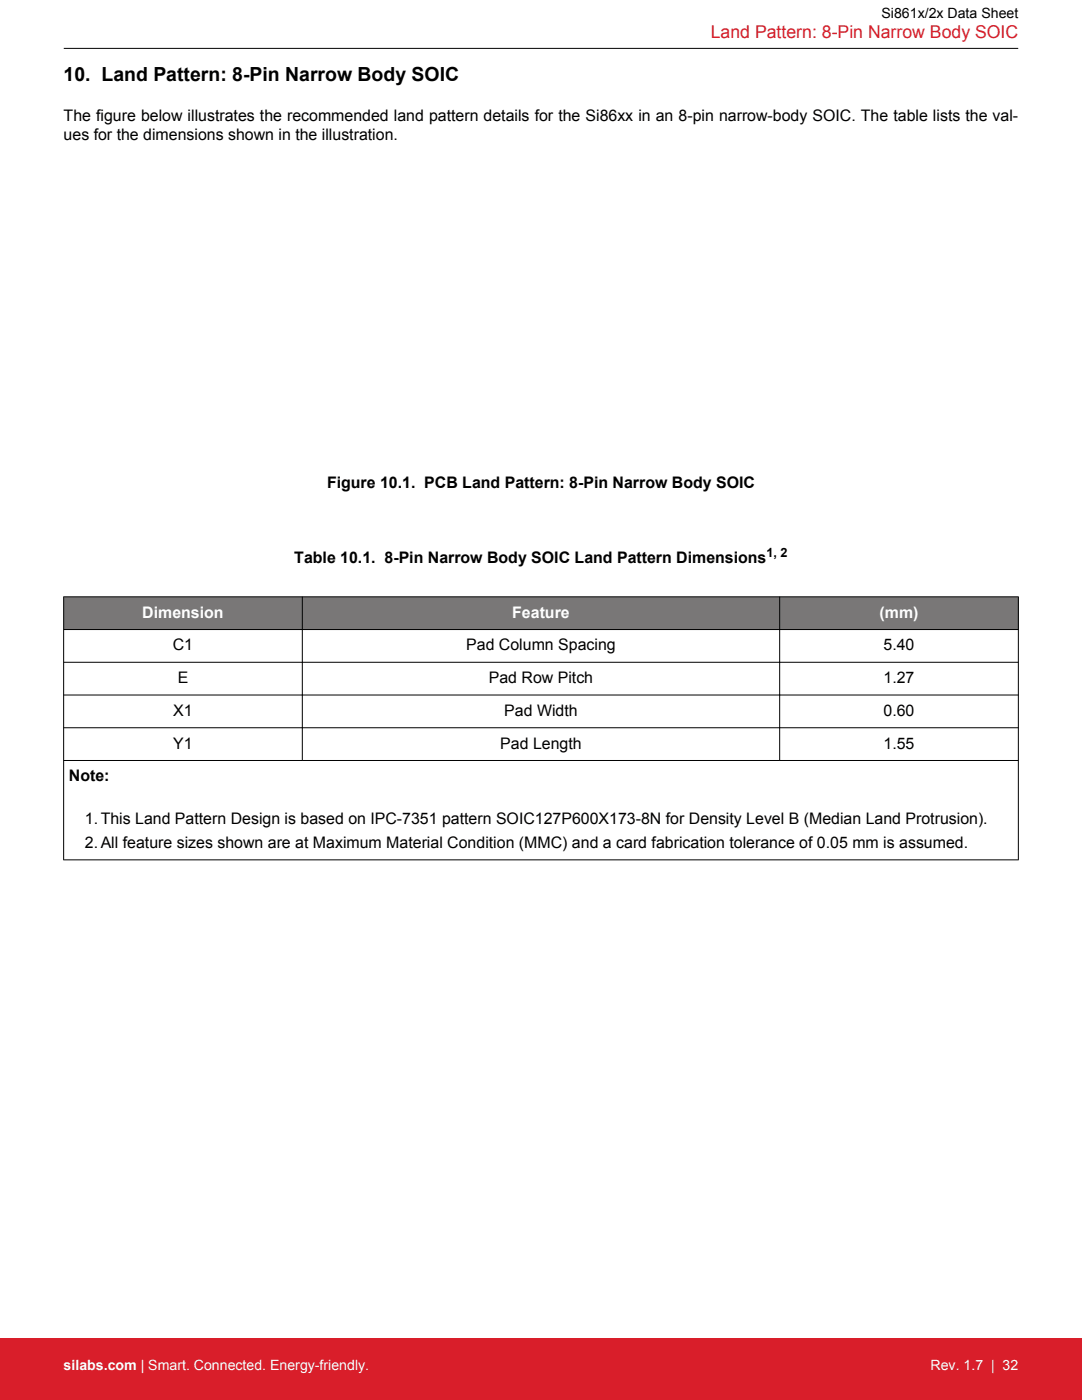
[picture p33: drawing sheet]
<svg xmlns="http://www.w3.org/2000/svg" width="216mm" height="279mm" viewBox="0 0 216 279" stroke-linecap="round" stroke-linejoin="round" font-family="sans-serif">
<defs><g id="words">
<text font-size="3.9" x="12.7" y="16.1">10. Land Pattern: 8-Pin Narrow Body SOIC</text>
<text font-size="3.5" fill="#d91e2a" x="141.8" y="7.5">Land Pattern: 8-Pin Narrow Body SOIC</text>
<g font-size="3.2">
<text x="12.7" y="24.2">The figure below illustrates the recommended land pattern details for the Si86xx in an 8-pin narrow-body SOIC. The table lists the val-</text>
<text x="12.7" y="28">ues for the dimensions shown in the illustration.</text>
<text x="65.3" y="97.4">Figure 10.1. PCB Land Pattern: 8-Pin Narrow Body SOIC</text>
<text x="58.7" y="112.3">Table 10.1. 8-Pin Narrow Body SOIC Land Pattern Dimensions</text>
<text x="34.5" y="129.8">C1</text>
<text x="93" y="129.8">Pad Column Spacing</text>
<text x="176.3" y="129.8">5.40</text>
<text x="35.5" y="136.4">E</text>
<text x="97.5" y="136.4">Pad Row Pitch</text>
<text x="176.3" y="136.4">1.27</text>
<text x="34.6" y="142.9">X1</text>
<text x="100.6" y="142.9">Pad Width</text>
<text x="176.3" y="142.9">0.60</text>
<text x="34.6" y="149.4">Y1</text>
<text x="99.8" y="149.4">Pad Length</text>
<text x="176.3" y="149.4">1.55</text>
<text x="13.7" y="156">Note:</text>
<text x="16.9" y="164.5">1.This Land Pattern Design is based on IPC-7351 pattern SOIC127P600X173-8N for Density Level B (Median Land Protrusion).</text>
<text x="16.9" y="169.3">2.All feature sizes shown are at Maximum Material Condition (MMC) and a card fabrication tolerance of 0.05 mm is assumed.</text>
</g>
<g font-size="3.2" fill="#fff">
<text x="28.4" y="123.3">Dimension</text>
<text x="102.2" y="123.3">Feature</text>
<text x="175.5" y="123.3">(mm)</text>
</g>
<text font-size="2.8" x="175.9" y="3.5">Si861x/2x Data Sheet</text>
<g font-size="2.8" fill="#fff">
<text x="12.7" y="273.4">silabs.com | Smart. Connected. Energy-friendly.</text>
<text x="185.7" y="273.4">Rev. 1.7 | 32</text>
</g>
<text font-size="2.5" x="152.9" y="111.2">1, 2</text>
</g></defs>
<g fill="#797777">
<path d="M12.7 119.1h190.5v6.5h-190.5z" fill-rule="evenodd"/>
<path d="M12.7 119.1h190.5v6.5h-190.5z" fill-rule="evenodd"/>
</g>
<path d="M12.7 9.7h190.5M12.7 119.1h190.5M12.7 119.1v52.5M60.3 119.1v32.7M155.6 119.1v32.7M203.2 119.1v52.5M12.7 125.6h190.5M12.7 132.2h190.5M12.7 138.7h190.5M12.7 145.2h190.5M12.7 151.8h190.5M12.7 171.6h190.5" fill="none" stroke="#000" stroke-width=".2"/>
<path d="M0 267h215.9v12.4h-215.9z" fill="#d91e2a"/>
<use href="#words"/>
</svg>
